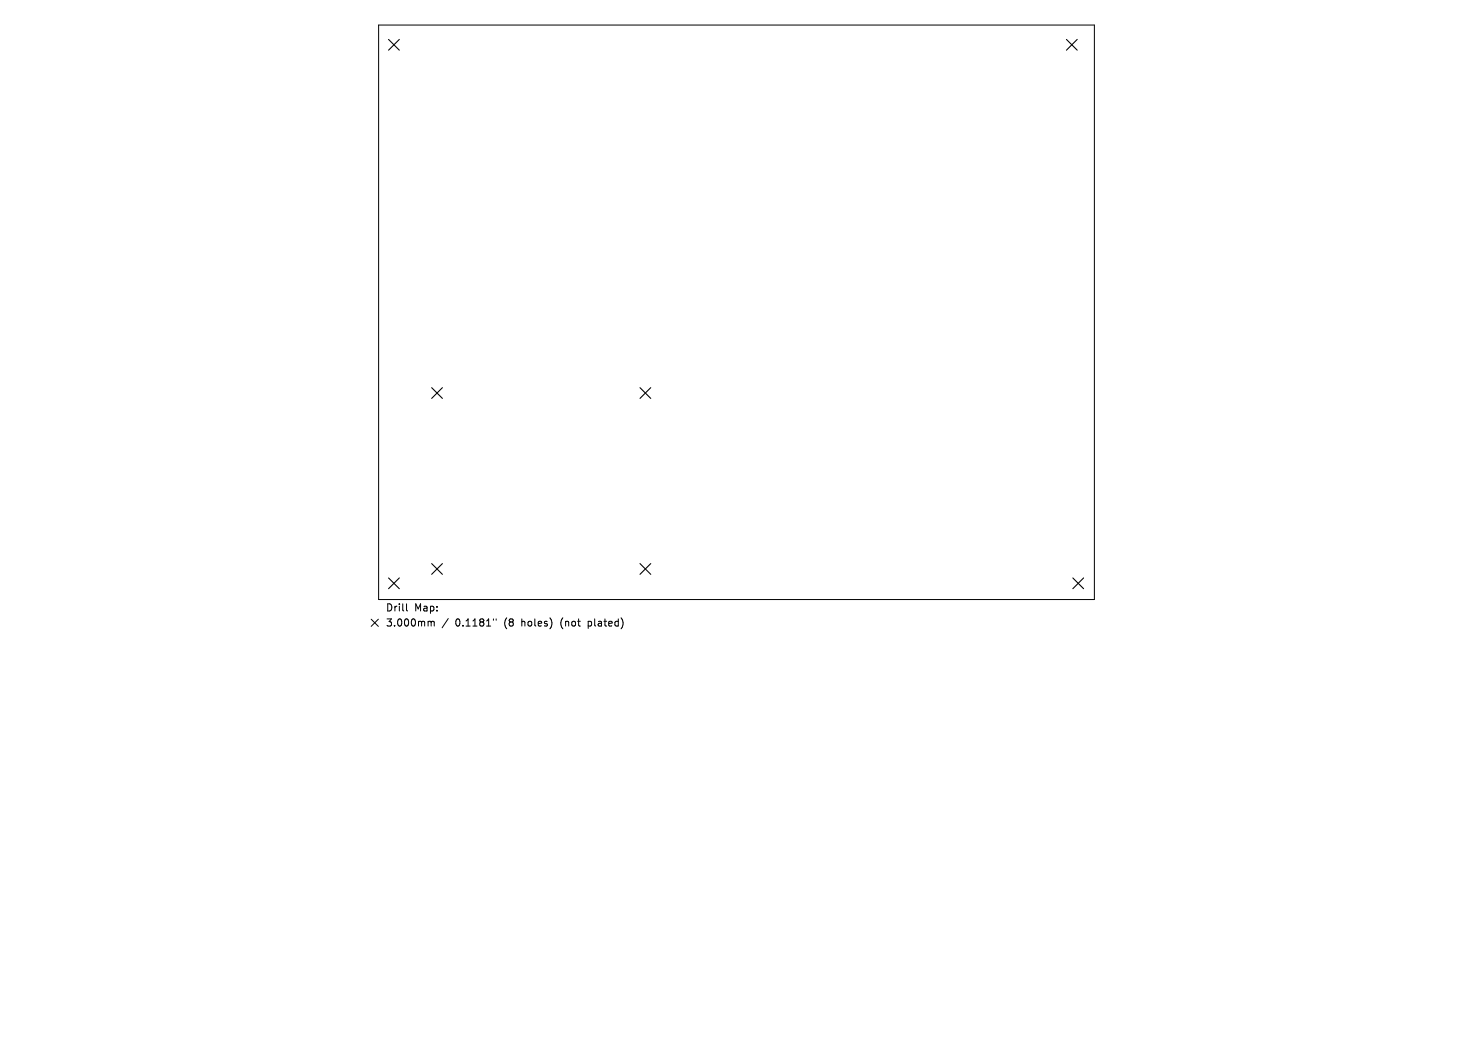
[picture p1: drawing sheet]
<svg xmlns="http://www.w3.org/2000/svg" width="297mm" height="210mm" viewBox="0 0 297 210" stroke-linecap="round" stroke-linejoin="round" font-family="sans-serif">
<defs><g id="words">
<g font-size="2">
<text x="77.7" y="123.5">Drill</text>
<text x="83.5" y="123.5">Map:</text>
<text x="77.7" y="126.6">3.000mm</text>
<text x="91.8" y="126.6">0.1181&quot;</text>
<text x="101.8" y="126.6">(8</text>
<text x="105.4" y="126.6">holes)</text>
<text x="113.4" y="126.6">(not</text>
<text x="119" y="126.6">plated)</text>
</g>
</g></defs>
<path d="M76.3 5.1h144.4v115.8h-144.4zM74.8 124.9l1.5 1.5M76.3 124.9l-1.5 1.5M82 121.8v1.3l.2 .2M86.5 125.3l.4 .2M86.9 125.5l.2-.2 .4 .1 .1 .9M86.9 125.5v.8M90.4 124.8l-1.3 1.8M99.5 124.9v.2M100 124.9v.2" fill="none" stroke="#000" stroke-width=".2"/>
<g fill="none" stroke="#000" stroke-width=".22">
<path d="M78.3 8l2.2 2.1M80.5 8l-2.2 2.1M215 8l2.2 2.1M217.2 8l-2.2 2.1M87 78.2l2.2 2.2M89.2 78.2l-2.2 2.2M129 78.2l2.2 2.2M131.2 78.2l-2.2 2.2M78.3 116.6l2.2 2.2M80.5 116.6l-2.2 2.2M87 113.7l2.2 2.2M89.2 113.7l-2.2 2.2"/>
<path d="M129 113.7l2.2 2.2M131.2 113.7l-2.2 2.2M216.3 116.6l2.2 2.2M218.5 116.6l-2.2 2.2"/>
</g>
<use href="#words"/>
</svg>
